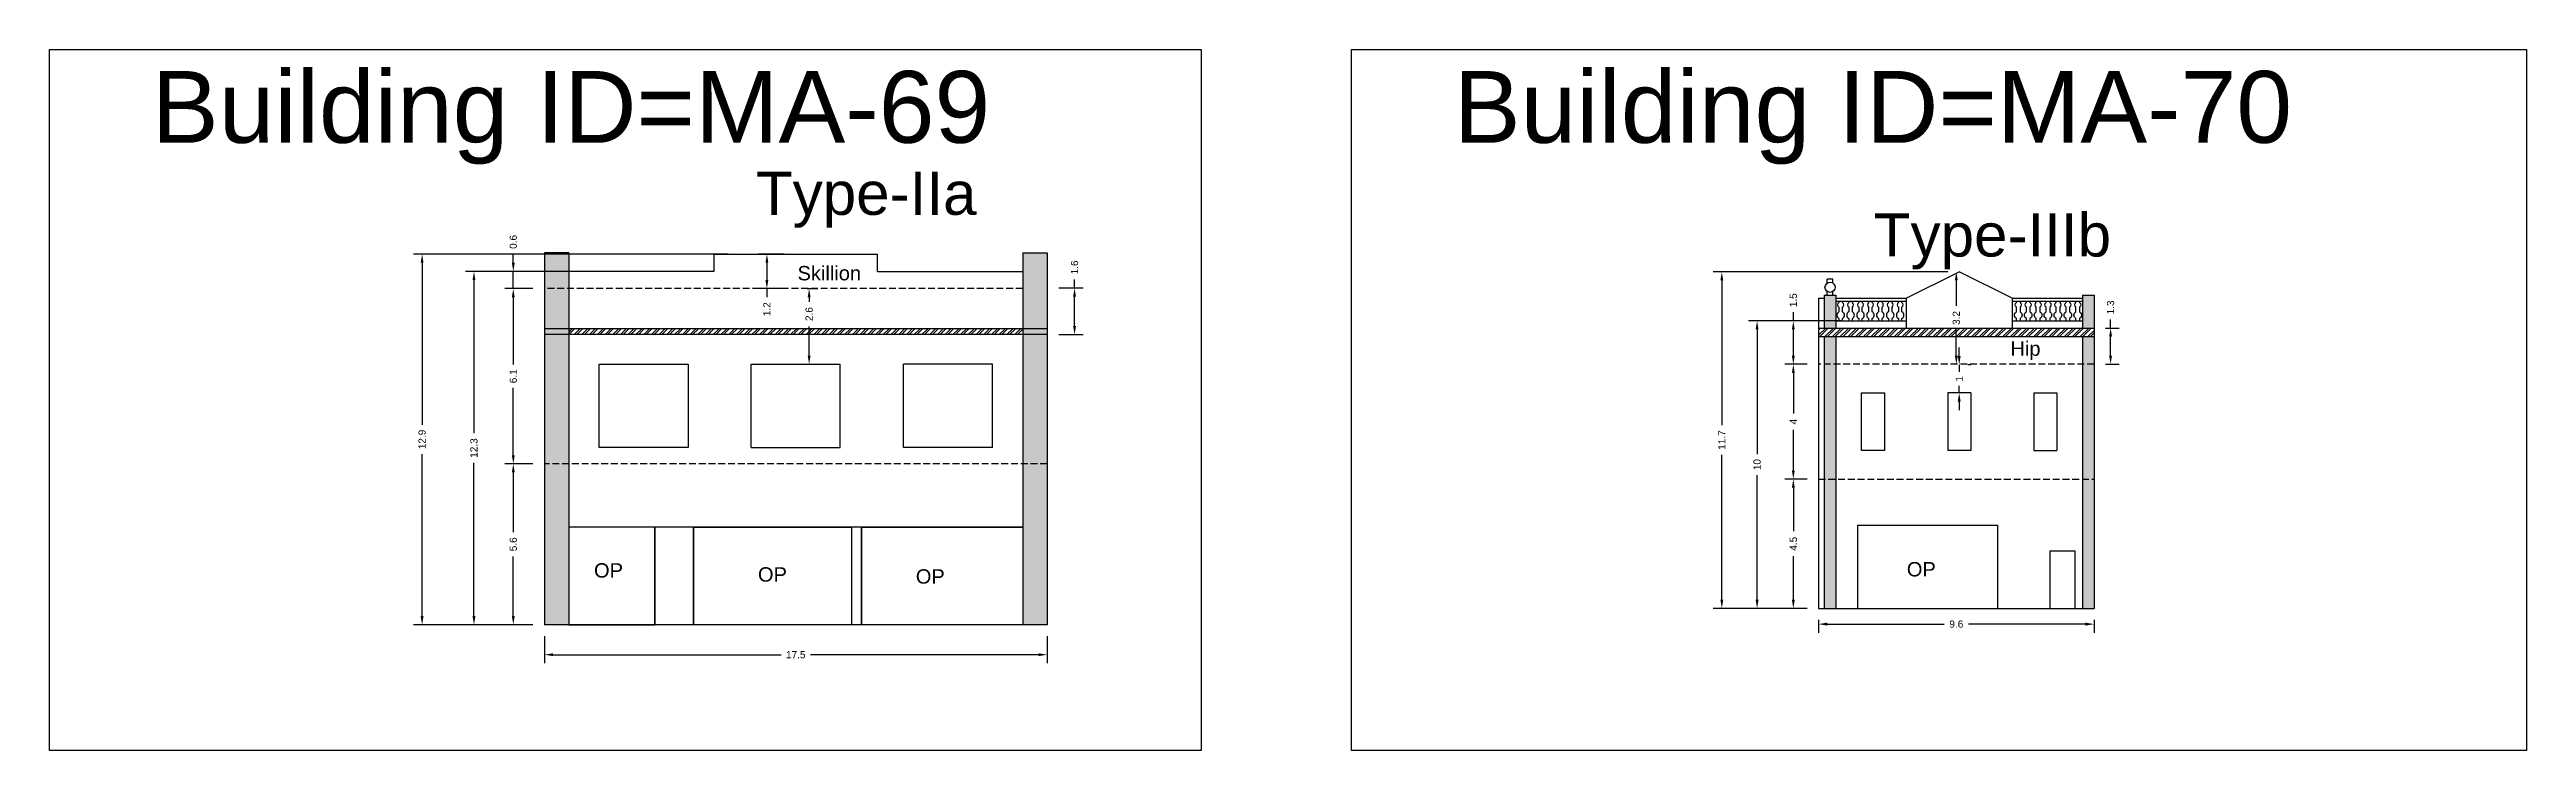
# Model space of a CAD drawing. Header units: metres. Extents: x 3416649 to 3417100, y -6712966 to -6712690.
# Drawn here: x 3416998.7 to 3417085, y -6712923.9 to -6712899.5 of the extents above; entities that cross this region are included whole.
import ezdxf

# ---------------------------------------------------------------- set-up
doc = ezdxf.new("R2010")
doc.units = ezdxf.units.M
doc.linetypes.add('ACAD_ISO02W100', pattern=[15, 12, -3])
doc.layers.add('Dotted', color=7, linetype='ACAD_ISO02W100', plot=False)
doc.styles.get("Standard").update_dxf_attribs({"font": 'arial.ttf'})
doc.dimstyles.new('ISO-25', dxfattribs={"dimtxt": 0.25, "dimasz": 0.3, "dimexe": 0.3, "dimexo": 0.4, "dimgap": 0.2, "dimtad": 0, "dimdec": 1, "dimdsep": 46, "dimtxsty": 'Standard', "dimcen": 2.5, "dimadec": 0, "dimazin": 0, "dimtfac": 1, "dimtdec": 1, "dimtmove": 0, "dimatfit": 3, "dimfxl": 1, "dimarcsym": 0})

msp = doc.modelspace()

# ---------------------------------------------------------------- texts
at = {"attachment_point": 1}
for s, width, heights, insert, char_height in [('Building ID=MA-69', 67.86454, [0.517], (3417002.222, -6712900.263), 2.5), ('Building ID=MA-70', 67.86454, [0.517], (3417047.583, -6712900.263), 2.5), ('Type-IIa ', 9.99112, [0.517], (3417023.271, -6712903.771), 1.5), ('Type-IIIb ', 9.99112, [0.517], (3417062.221, -6712905.221), 1.5), ('Skillion', 1.17554, [0], (3417024.721, -6712907.052), 0.5), ('Hip', 1.17554, [0], (3417066.982, -6712909.678), 0.5), ('OP', 1.17554, [0], (3417017.63, -6712917.399), 0.5), ('OP', 1.17554, [0], (3417063.372, -6712917.359), 0.5), ('OP', 1.17554, [0], (3417023.342, -6712917.54), 0.5), ('OP', 1.17554, [0], (3417028.842, -6712917.61), 0.5)]:
    msp.add_mtext_dynamic_manual_height_columns(s, width=width, gutter_width=12.5, heights=heights, dxfattribs=dict(at, insert=insert, char_height=char_height))

# ---------------------------------------------------------------- blocks, each defined once
blk = doc.blocks.new('*D572')
at = {"color": 0, "lineweight": -2, "transparency": 16777216}
for p, q in [((3417015.5, -6712913.94), (3417014.517, -6712913.94)), ((3417014.817, -6712914.24), (3417014.817, -6712916.313)), ((3417014.817, -6712919.24), (3417014.817, -6712917.168)), ((3417015.5, -6712919.54), (3417014.517, -6712919.54))]:
    blk.add_line(p, q, dxfattribs=at)
at = {"color": 0, "transparency": 16777216}
for points in [[(3417014.767, -6712914.24), (3417014.867, -6712914.24), (3417014.817, -6712913.94)], [(3417014.767, -6712919.24), (3417014.867, -6712919.24), (3417014.817, -6712919.54)]]:
    blk.add_solid(points, dxfattribs=at)
at = {"layer": 'Defpoints', "color": 0, "transparency": 16777216}
for p in [(3417014.817, -6712913.94), (3417015.9, -6712913.94), (3417015.9, -6712919.54)]:
    blk.add_point(p, dxfattribs=at)
at = {"color": 0, "transparency": 16777216, "insert": (3417014.817, -6712916.74), "char_height": 0.25, "attachment_point": 5, "rotation": 90}
blk.add_mtext('5.6', dxfattribs=at)
blk = doc.blocks.new('*D573')
at = {"color": 0, "lineweight": -2, "transparency": 16777216}
for p, q in [((3417015.5, -6712907.84), (3417014.517, -6712907.84)), ((3417014.817, -6712908.14), (3417014.817, -6712910.486)), ((3417014.817, -6712913.64), (3417014.817, -6712911.295)), ((3417015.5, -6712913.94), (3417014.517, -6712913.94))]:
    blk.add_line(p, q, dxfattribs=at)
at = {"color": 0, "transparency": 16777216}
for points in [[(3417014.767, -6712908.14), (3417014.867, -6712908.14), (3417014.817, -6712907.84)], [(3417014.767, -6712913.64), (3417014.867, -6712913.64), (3417014.817, -6712913.94)]]:
    blk.add_solid(points, dxfattribs=at)
at = {"layer": 'Defpoints', "color": 0, "transparency": 16777216}
for p in [(3417014.817, -6712907.84), (3417015.9, -6712907.84), (3417015.9, -6712913.94)]:
    blk.add_point(p, dxfattribs=at)
at = {"color": 0, "transparency": 16777216, "insert": (3417014.817, -6712910.89), "char_height": 0.25, "attachment_point": 5, "rotation": 90}
blk.add_mtext('6.1', dxfattribs=at)
blk = doc.blocks.new('*D574')
at = {"color": 0, "lineweight": -2, "transparency": 16777216}
for p, q in [((3417015.9, -6712919.94), (3417015.9, -6712920.884)), ((3417033.42, -6712919.94), (3417033.42, -6712920.884)), ((3417016.2, -6712920.584), (3417024.146, -6712920.584)), ((3417033.12, -6712920.584), (3417025.174, -6712920.584))]:
    blk.add_line(p, q, dxfattribs=at)
at = {"color": 0, "transparency": 16777216}
for points in [[(3417016.2, -6712920.534), (3417016.2, -6712920.634), (3417015.9, -6712920.584)], [(3417033.12, -6712920.534), (3417033.12, -6712920.634), (3417033.42, -6712920.584)]]:
    blk.add_solid(points, dxfattribs=at)
at = {"layer": 'Defpoints', "color": 0, "transparency": 16777216}
for p in [(3417015.9, -6712919.54), (3417033.42, -6712919.54), (3417033.42, -6712920.584)]:
    blk.add_point(p, dxfattribs=at)
at = {"color": 0, "transparency": 16777216, "insert": (3417024.66, -6712920.584), "char_height": 0.25, "attachment_point": 5}
blk.add_mtext('17.5', dxfattribs=at)
blk = doc.blocks.new('*D575')
at = {"color": 0, "lineweight": -2, "transparency": 16777216}
for p, q in [((3417017.123, -6712907.24), (3417013.147, -6712907.24)), ((3417013.447, -6712907.54), (3417013.447, -6712912.877)), ((3417013.447, -6712919.24), (3417013.447, -6712913.903)), ((3417015.5, -6712919.54), (3417013.147, -6712919.54))]:
    blk.add_line(p, q, dxfattribs=at)
at = {"color": 0, "transparency": 16777216}
for points in [[(3417013.397, -6712907.54), (3417013.497, -6712907.54), (3417013.447, -6712907.24)], [(3417013.397, -6712919.24), (3417013.497, -6712919.24), (3417013.447, -6712919.54)]]:
    blk.add_solid(points, dxfattribs=at)
at = {"layer": 'Defpoints', "color": 0, "transparency": 16777216}
for p in [(3417013.447, -6712907.24), (3417017.523, -6712907.24), (3417015.9, -6712919.54)]:
    blk.add_point(p, dxfattribs=at)
at = {"color": 0, "transparency": 16777216, "insert": (3417013.447, -6712913.39), "char_height": 0.25, "attachment_point": 5, "rotation": 90}
blk.add_mtext('12.3', dxfattribs=at)
blk = doc.blocks.new('*D576')
at = {"color": 0, "lineweight": -2, "transparency": 16777216}
for p, q in [((3417022.303, -6712906.64), (3417011.339, -6712906.64)), ((3417011.639, -6712906.94), (3417011.639, -6712912.577)), ((3417011.639, -6712919.24), (3417011.639, -6712913.604)), ((3417015.5, -6712919.54), (3417011.339, -6712919.54))]:
    blk.add_line(p, q, dxfattribs=at)
at = {"color": 0, "transparency": 16777216}
for points in [[(3417011.589, -6712906.94), (3417011.689, -6712906.94), (3417011.639, -6712906.64)], [(3417011.589, -6712919.24), (3417011.689, -6712919.24), (3417011.639, -6712919.54)]]:
    blk.add_solid(points, dxfattribs=at)
at = {"layer": 'Defpoints', "color": 0, "transparency": 16777216}
for p in [(3417011.639, -6712906.64), (3417022.703, -6712906.64), (3417015.9, -6712919.54)]:
    blk.add_point(p, dxfattribs=at)
at = {"color": 0, "transparency": 16777216, "insert": (3417011.639, -6712913.09), "char_height": 0.25, "attachment_point": 5, "rotation": 90}
blk.add_mtext('12.9', dxfattribs=at)
blk = doc.blocks.new('*D577')
at = {"color": 0, "lineweight": -2, "transparency": 16777216}
for p, q in [((3417024.26, -6712906.64), (3417023.353, -6712906.64)), ((3417023.653, -6712906.94), (3417023.653, -6712907.54)), ((3417024.26, -6712907.84), (3417023.353, -6712907.84)), ((3417023.653, -6712907.84), (3417023.653, -6712908.14))]:
    blk.add_line(p, q, dxfattribs=at)
at = {"color": 0, "transparency": 16777216}
for points in [[(3417023.603, -6712906.94), (3417023.703, -6712906.94), (3417023.653, -6712906.64)], [(3417023.603, -6712907.54), (3417023.703, -6712907.54), (3417023.653, -6712907.84)]]:
    blk.add_solid(points, dxfattribs=at)
at = {"layer": 'Defpoints', "color": 0, "transparency": 16777216}
for p in [(3417024.66, -6712906.64), (3417023.653, -6712907.84), (3417024.66, -6712907.84)]:
    blk.add_point(p, dxfattribs=at)
at = {"color": 0, "transparency": 16777216, "insert": (3417023.653, -6712908.555), "char_height": 0.25, "attachment_point": 5, "rotation": 90}
blk.add_mtext('1.2', dxfattribs=at)
blk = doc.blocks.new('*D578')
at = {"color": 0, "lineweight": -2, "transparency": 16777216}
for p, q in [((3417025.06, -6712907.84), (3417025.424, -6712907.84)), ((3417025.124, -6712908.14), (3417025.124, -6712908.296)), ((3417025.124, -6712910.17), (3417025.124, -6712909.155)), ((3417025.06, -6712910.47), (3417025.424, -6712910.47))]:
    blk.add_line(p, q, dxfattribs=at)
at = {"color": 0, "transparency": 16777216}
for points in [[(3417025.074, -6712908.14), (3417025.174, -6712908.14), (3417025.124, -6712907.84)], [(3417025.074, -6712910.17), (3417025.174, -6712910.17), (3417025.124, -6712910.47)]]:
    blk.add_solid(points, dxfattribs=at)
at = {"layer": 'Defpoints', "color": 0, "transparency": 16777216}
for p in [(3417024.66, -6712907.84), (3417025.124, -6712907.84), (3417024.66, -6712910.47)]:
    blk.add_point(p, dxfattribs=at)
at = {"color": 0, "transparency": 16777216, "insert": (3417025.124, -6712908.726), "char_height": 0.25, "attachment_point": 5, "rotation": 90}
blk.add_mtext('2.6', dxfattribs=at)
blk = doc.blocks.new('*D579')
at = {"color": 0, "lineweight": -2, "transparency": 16777216}
for p, q in [((3417014.817, -6712906.94), (3417014.817, -6712906.64)), ((3417016.723, -6712907.24), (3417014.517, -6712907.24)), ((3417015.5, -6712907.84), (3417014.517, -6712907.84)), ((3417014.817, -6712907.84), (3417014.817, -6712907.24)), ((3417014.817, -6712908.14), (3417014.817, -6712908.44))]:
    blk.add_line(p, q, dxfattribs=at)
at = {"color": 0, "transparency": 16777216}
for points in [[(3417014.767, -6712906.94), (3417014.867, -6712906.94), (3417014.817, -6712907.24)], [(3417014.767, -6712908.14), (3417014.867, -6712908.14), (3417014.817, -6712907.84)]]:
    blk.add_solid(points, dxfattribs=at)
at = {"layer": 'Defpoints', "color": 0, "transparency": 16777216}
for p in [(3417014.817, -6712907.24), (3417015.9, -6712907.84), (3417017.123, -6712907.24)]:
    blk.add_point(p, dxfattribs=at)
at = {"color": 0, "transparency": 16777216, "insert": (3417014.817, -6712906.213), "char_height": 0.25, "attachment_point": 5, "rotation": 90}
blk.add_mtext('0.6', dxfattribs=at)
blk = doc.blocks.new('*D580')
at = {"color": 0, "lineweight": -2, "transparency": 16777216}
for p, q in [((3417033.82, -6712907.818), (3417034.673, -6712907.818)), ((3417034.373, -6712907.818), (3417034.373, -6712907.518)), ((3417034.373, -6712909.14), (3417034.373, -6712908.118)), ((3417033.82, -6712909.44), (3417034.673, -6712909.44))]:
    blk.add_line(p, q, dxfattribs=at)
at = {"color": 0, "transparency": 16777216}
for points in [[(3417034.323, -6712908.118), (3417034.423, -6712908.118), (3417034.373, -6712907.818)], [(3417034.323, -6712909.14), (3417034.423, -6712909.14), (3417034.373, -6712909.44)]]:
    blk.add_solid(points, dxfattribs=at)
at = {"layer": 'Defpoints', "color": 0, "transparency": 16777216}
for p in [(3417033.42, -6712907.818), (3417034.373, -6712907.818), (3417033.42, -6712909.44)]:
    blk.add_point(p, dxfattribs=at)
at = {"color": 0, "transparency": 16777216, "insert": (3417034.373, -6712907.102), "char_height": 0.25, "attachment_point": 5, "rotation": 90}
blk.add_mtext('1.6', dxfattribs=at)
blk = doc.blocks.new('*D581')
at = {"color": 0, "lineweight": -2, "transparency": 16777216}
for p, q in [((3417060.296, -6712919.372), (3417060.296, -6712919.82)), ((3417060.596, -6712919.52), (3417064.668, -6712919.52)), ((3417069.596, -6712919.52), (3417065.523, -6712919.52)), ((3417069.896, -6712919.372), (3417069.896, -6712919.82))]:
    blk.add_line(p, q, dxfattribs=at)
at = {"color": 0, "transparency": 16777216}
for points in [[(3417060.596, -6712919.47), (3417060.596, -6712919.57), (3417060.296, -6712919.52)], [(3417069.596, -6712919.47), (3417069.596, -6712919.57), (3417069.896, -6712919.52)]]:
    blk.add_solid(points, dxfattribs=at)
at = {"layer": 'Defpoints', "color": 0, "transparency": 16777216}
for p in [(3417060.296, -6712918.972), (3417069.896, -6712918.972), (3417069.896, -6712919.52)]:
    blk.add_point(p, dxfattribs=at)
at = {"color": 0, "transparency": 16777216, "insert": (3417065.096, -6712919.52), "char_height": 0.25, "attachment_point": 5}
blk.add_mtext('9.6', dxfattribs=at)
blk = doc.blocks.new('*D582')
at = {"color": 0, "lineweight": -2, "transparency": 16777216}
for p, q in [((3417059.896, -6712914.472), (3417059.117, -6712914.472)), ((3417059.417, -6712914.772), (3417059.417, -6712916.289)), ((3417059.417, -6712918.672), (3417059.417, -6712917.156)), ((3417059.896, -6712918.972), (3417059.117, -6712918.972))]:
    blk.add_line(p, q, dxfattribs=at)
at = {"color": 0, "transparency": 16777216}
for points in [[(3417059.367, -6712914.772), (3417059.467, -6712914.772), (3417059.417, -6712914.472)], [(3417059.367, -6712918.672), (3417059.467, -6712918.672), (3417059.417, -6712918.972)]]:
    blk.add_solid(points, dxfattribs=at)
at = {"layer": 'Defpoints', "color": 0, "transparency": 16777216}
for p in [(3417059.417, -6712914.472), (3417060.296, -6712914.472), (3417060.296, -6712918.972)]:
    blk.add_point(p, dxfattribs=at)
at = {"color": 0, "transparency": 16777216, "insert": (3417059.417, -6712916.722), "char_height": 0.25, "attachment_point": 5, "rotation": 90}
blk.add_mtext('4.5', dxfattribs=at)
blk = doc.blocks.new('*D583')
at = {"color": 0, "lineweight": -2, "transparency": 16777216}
for p, q in [((3417059.896, -6712910.472), (3417059.117, -6712910.472)), ((3417059.417, -6712910.772), (3417059.417, -6712912.186)), ((3417059.417, -6712914.172), (3417059.417, -6712912.759)), ((3417059.896, -6712914.472), (3417059.117, -6712914.472))]:
    blk.add_line(p, q, dxfattribs=at)
at = {"color": 0, "transparency": 16777216}
for points in [[(3417059.367, -6712910.772), (3417059.467, -6712910.772), (3417059.417, -6712910.472)], [(3417059.367, -6712914.172), (3417059.467, -6712914.172), (3417059.417, -6712914.472)]]:
    blk.add_solid(points, dxfattribs=at)
at = {"layer": 'Defpoints', "color": 0, "transparency": 16777216}
for p in [(3417059.417, -6712910.472), (3417060.296, -6712910.472), (3417060.296, -6712914.472)]:
    blk.add_point(p, dxfattribs=at)
at = {"color": 0, "transparency": 16777216, "insert": (3417059.417, -6712912.472), "char_height": 0.25, "attachment_point": 5, "rotation": 90}
blk.add_mtext('4', dxfattribs=at)
blk = doc.blocks.new('*D584')
at = {"color": 0, "lineweight": -2, "transparency": 16777216}
for p, q in [((3417059.417, -6712908.962), (3417059.417, -6712908.662)), ((3417060.949, -6712908.962), (3417059.117, -6712908.962)), ((3417059.417, -6712910.172), (3417059.417, -6712909.262)), ((3417059.896, -6712910.472), (3417059.117, -6712910.472))]:
    blk.add_line(p, q, dxfattribs=at)
at = {"color": 0, "transparency": 16777216}
for points in [[(3417059.367, -6712909.262), (3417059.467, -6712909.262), (3417059.417, -6712908.962)], [(3417059.367, -6712910.172), (3417059.467, -6712910.172), (3417059.417, -6712910.472)]]:
    blk.add_solid(points, dxfattribs=at)
at = {"layer": 'Defpoints', "color": 0, "transparency": 16777216}
for p in [(3417059.417, -6712908.962), (3417061.349, -6712908.962), (3417060.296, -6712910.472)]:
    blk.add_point(p, dxfattribs=at)
at = {"color": 0, "transparency": 16777216, "insert": (3417059.417, -6712908.245), "char_height": 0.25, "attachment_point": 5, "rotation": 90}
blk.add_mtext('1.5', dxfattribs=at)
blk = doc.blocks.new('*D585')
at = {"color": 0, "lineweight": -2, "transparency": 16777216}
for p, q in [((3417064.796, -6712907.252), (3417064.796, -6712907.252)), ((3417065.096, -6712907.552), (3417065.096, -6712908.436)), ((3417065.096, -6712910.172), (3417065.096, -6712909.288)), ((3417064.796, -6712910.472), (3417064.796, -6712910.472))]:
    blk.add_line(p, q, dxfattribs=at)
at = {"color": 0, "transparency": 16777216}
for points in [[(3417065.046, -6712907.552), (3417065.146, -6712907.552), (3417065.096, -6712907.252)], [(3417065.046, -6712910.172), (3417065.146, -6712910.172), (3417065.096, -6712910.472)]]:
    blk.add_solid(points, dxfattribs=at)
at = {"layer": 'Defpoints', "color": 0, "transparency": 16777216}
for p in [(3417065.196, -6712907.252), (3417065.096, -6712910.472), (3417065.196, -6712910.472)]:
    blk.add_point(p, dxfattribs=at)
at = {"color": 0, "transparency": 16777216, "insert": (3417065.096, -6712908.862), "char_height": 0.25, "attachment_point": 5, "rotation": 90}
blk.add_mtext('3.2', dxfattribs=at)
blk = doc.blocks.new('*D586')
at = {"color": 0, "lineweight": -2, "transparency": 16777216}
for p, q in [((3417061.074, -6712908.962), (3417057.854, -6712908.962)), ((3417058.154, -6712909.262), (3417058.154, -6712913.6)), ((3417058.154, -6712918.672), (3417058.154, -6712914.334)), ((3417059.896, -6712918.972), (3417057.854, -6712918.972))]:
    blk.add_line(p, q, dxfattribs=at)
at = {"color": 0, "transparency": 16777216}
for points in [[(3417058.104, -6712909.262), (3417058.204, -6712909.262), (3417058.154, -6712908.962)], [(3417058.104, -6712918.672), (3417058.204, -6712918.672), (3417058.154, -6712918.972)]]:
    blk.add_solid(points, dxfattribs=at)
at = {"layer": 'Defpoints', "color": 0, "transparency": 16777216}
for p in [(3417058.154, -6712908.962), (3417061.474, -6712908.962), (3417060.296, -6712918.972)]:
    blk.add_point(p, dxfattribs=at)
at = {"color": 0, "transparency": 16777216, "insert": (3417058.154, -6712913.967), "char_height": 0.25, "attachment_point": 5, "rotation": 90}
blk.add_mtext('10', dxfattribs=at)
blk = doc.blocks.new('*D587')
at = {"color": 0, "lineweight": -2, "transparency": 16777216}
for p, q in [((3417064.796, -6712907.252), (3417056.625, -6712907.252)), ((3417056.925, -6712907.552), (3417056.925, -6712912.599)), ((3417056.925, -6712918.672), (3417056.925, -6712913.625)), ((3417059.896, -6712918.972), (3417056.625, -6712918.972))]:
    blk.add_line(p, q, dxfattribs=at)
at = {"color": 0, "transparency": 16777216}
for points in [[(3417056.875, -6712907.552), (3417056.975, -6712907.552), (3417056.925, -6712907.252)], [(3417056.875, -6712918.672), (3417056.975, -6712918.672), (3417056.925, -6712918.972)]]:
    blk.add_solid(points, dxfattribs=at)
at = {"layer": 'Defpoints', "color": 0, "transparency": 16777216}
for p in [(3417056.925, -6712907.252), (3417065.196, -6712907.252), (3417060.296, -6712918.972)]:
    blk.add_point(p, dxfattribs=at)
at = {"color": 0, "transparency": 16777216, "insert": (3417056.925, -6712913.112), "char_height": 0.25, "attachment_point": 5, "rotation": 90}
blk.add_mtext('11.7', dxfattribs=at)
blk = doc.blocks.new('*D588')
at = {"color": 0, "lineweight": -2, "transparency": 16777216}
for p, q in [((3417065.196, -6712910.189), (3417065.196, -6712909.889)), ((3417065.196, -6712910.489), (3417065.196, -6712910.734)), ((3417065.596, -6712910.489), (3417065.496, -6712910.489)), ((3417065.196, -6712911.472), (3417065.196, -6712911.226)), ((3417065.196, -6712911.772), (3417065.196, -6712912.072)), ((3417065.596, -6712911.472), (3417065.496, -6712911.472))]:
    blk.add_line(p, q, dxfattribs=at)
at = {"color": 0, "transparency": 16777216}
for points in [[(3417065.146, -6712910.189), (3417065.246, -6712910.189), (3417065.196, -6712910.489)], [(3417065.146, -6712911.772), (3417065.246, -6712911.772), (3417065.196, -6712911.472)]]:
    blk.add_solid(points, dxfattribs=at)
at = {"layer": 'Defpoints', "color": 0, "transparency": 16777216}
for p in [(3417065.196, -6712910.489), (3417065.196, -6712910.489), (3417065.196, -6712911.472)]:
    blk.add_point(p, dxfattribs=at)
at = {"color": 0, "transparency": 16777216, "insert": (3417065.196, -6712910.98), "char_height": 0.25, "attachment_point": 5, "rotation": 90}
blk.add_mtext('1', dxfattribs=at)
blk = doc.blocks.new('*D589')
at = {"color": 0, "lineweight": -2, "transparency": 16777216}
for p, q in [((3417070.296, -6712909.212), (3417070.771, -6712909.212)), ((3417070.471, -6712909.212), (3417070.471, -6712908.912)), ((3417070.471, -6712910.172), (3417070.471, -6712909.512)), ((3417070.296, -6712910.472), (3417070.771, -6712910.472))]:
    blk.add_line(p, q, dxfattribs=at)
at = {"color": 0, "transparency": 16777216}
for points in [[(3417070.421, -6712909.512), (3417070.521, -6712909.512), (3417070.471, -6712909.212)], [(3417070.421, -6712910.172), (3417070.521, -6712910.172), (3417070.471, -6712910.472)]]:
    blk.add_solid(points, dxfattribs=at)
at = {"layer": 'Defpoints', "color": 0, "transparency": 16777216}
for p in [(3417069.896, -6712909.212), (3417070.471, -6712909.212), (3417069.896, -6712910.472)]:
    blk.add_point(p, dxfattribs=at)
at = {"color": 0, "transparency": 16777216, "insert": (3417070.471, -6712908.496), "char_height": 0.25, "attachment_point": 5, "rotation": 90}
blk.add_mtext('1.3', dxfattribs=at)

# ---------------------------------------------------------------- dimensions: what is measured, and where the dimension line sits
for base, p1, p2, picture, middle in [((3417014.817, -6712907.24), (3417015.9, -6712907.84), (3417017.123, -6712907.24), '*D579', (3417014.817, -6712906.213)), ((3417011.639, -6712906.64), (3417015.9, -6712919.54), (3417022.703, -6712906.64), '*D576', (3417011.639, -6712913.09)), ((3417023.653, -6712907.84), (3417024.66, -6712906.64), (3417024.66, -6712907.84), '*D577', (3417023.653, -6712908.555)), ((3417034.373, -6712907.818), (3417033.42, -6712909.44), (3417033.42, -6712907.818), '*D580', (3417034.373, -6712907.102)), ((3417013.447, -6712907.24), (3417015.9, -6712919.54), (3417017.523, -6712907.24), '*D575', (3417013.447, -6712913.39)), ((3417014.817, -6712907.84), (3417015.9, -6712913.94), (3417015.9, -6712907.84), '*D573', (3417014.817, -6712910.89)), ((3417056.925, -6712907.252), (3417060.296, -6712918.972), (3417065.196, -6712907.252), '*D587', (3417056.925, -6712913.112)), ((3417065.096, -6712910.472), (3417065.196, -6712907.252), (3417065.196, -6712910.472), '*D585', (3417065.096, -6712908.862)), ((3417059.417, -6712908.962), (3417060.296, -6712910.472), (3417061.349, -6712908.962), '*D584', (3417059.417, -6712908.245)), ((3417070.471, -6712909.212), (3417069.896, -6712910.472), (3417069.896, -6712909.212), '*D589', (3417070.471, -6712908.496)), ((3417058.154, -6712908.962), (3417060.296, -6712918.972), (3417061.474, -6712908.962), '*D586', (3417058.154, -6712913.967)), ((3417059.417, -6712910.472), (3417060.296, -6712914.472), (3417060.296, -6712910.472), '*D583', (3417059.417, -6712912.472)), ((3417065.196, -6712910.489), (3417065.196, -6712911.472), (3417065.196, -6712910.489), '*D588', (3417065.196, -6712910.98)), ((3417014.817, -6712913.94), (3417015.9, -6712919.54), (3417015.9, -6712913.94), '*D572', (3417014.817, -6712916.74)), ((3417059.417, -6712914.472), (3417060.296, -6712918.972), (3417060.296, -6712914.472), '*D582', (3417059.417, -6712916.722))]:
    dim = msp.add_linear_dim(base=base, p1=p1, p2=p2, angle=90, dimstyle='ISO-25')
    dim.commit()
    dim.dimension.update_dxf_attribs({"geometry": picture, "text_midpoint": middle})
dim = msp.add_linear_dim(base=(3417025.124, -6712907.84), p1=(3417024.66, -6712910.47), p2=(3417024.66, -6712907.84), angle=90, dimstyle='ISO-25')
dim.commit()
dim.dimension.update_dxf_attribs({"geometry": '*D578', "text_midpoint": (3417025.124, -6712908.726), "dimtype": 160})
for base, p1, p2, picture, middle in [((3417069.896, -6712919.52), (3417060.296, -6712918.972), (3417069.896, -6712918.972), '*D581', (3417065.096, -6712919.52)), ((3417033.42, -6712920.584), (3417015.9, -6712919.54), (3417033.42, -6712919.54), '*D574', (3417024.66, -6712920.584))]:
    dim = msp.add_linear_dim(base=base, p1=p1, p2=p2, dimstyle='ISO-25')
    dim.commit()
    dim.dimension.update_dxf_attribs({"geometry": picture, "text_midpoint": middle})

# ---------------------------------------------------------------- hatches: boundary and pattern name
h = msp.add_hatch(color=256)
h.dxf.hatch_style = 1
h.paths.add_polyline_path([(3417015.9, -6712906.59), (3417016.75, -6712906.59), (3417016.75, -6712913.94), (3417015.9, -6712913.94)])
h.paths.add_polyline_path([(3417015.9, -6712913.94), (3417016.75, -6712913.94), (3417016.75, -6712919.54), (3417015.9, -6712919.54)])
h = msp.add_hatch(color=256)
h.dxf.hatch_style = 1
h.paths.add_polyline_path([(3417033.42, -6712906.59), (3417032.57, -6712906.59), (3417032.57, -6712913.94), (3417033.42, -6712913.94)])
h.paths.add_polyline_path([(3417033.42, -6712913.94), (3417032.57, -6712913.94), (3417032.57, -6712919.54), (3417033.42, -6712919.54)])
h = msp.add_hatch()
h.set_pattern_fill('ANSI32', color=256, scale=0.02)
h.set_pattern_definition([(45, (-38.76634, -1.58298), (-0.134703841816, 0.134703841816), []), (45, (-38.67654, -1.58298), (-0.134703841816, 0.134703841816), [])])
h.paths.add_polyline_path([(3417016.75, -6712909.24), (3417016.75, -6712909.44), (3417032.57, -6712909.44), (3417032.57, -6712909.24)])
h.paths.add_polyline_path([(3417025.384, -6712909.028), (3417025.384, -6712908.418), (3417024.869, -6712908.418), (3417024.869, -6712909.028)], flags=9)
h = msp.add_hatch(color=256)
h.dxf.hatch_style = 1
h.paths.add_polyline_path([(3417060.496, -6712908.072), (3417060.896, -6712908.072), (3417060.896, -6712909.212), (3417060.496, -6712909.212)])
h.paths.add_polyline_path([(3417060.496, -6712909.512), (3417060.896, -6712909.512), (3417060.896, -6712913.972), (3417060.496, -6712913.972)])
h.paths.add_polyline_path([(3417060.496, -6712913.972), (3417060.896, -6712913.972), (3417060.896, -6712918.972), (3417060.496, -6712918.972)])
h = msp.add_hatch(color=256)
h.dxf.hatch_style = 1
h.paths.add_polyline_path([(3417069.496, -6712909.212), (3417069.896, -6712909.212), (3417069.896, -6712908.072), (3417069.496, -6712908.072)])
h.paths.add_polyline_path([(3417069.896, -6712909.512), (3417069.496, -6712909.512), (3417069.496, -6712914.472), (3417069.896, -6712914.472)])
h.paths.add_polyline_path([(3417069.896, -6712914.472), (3417069.496, -6712914.472), (3417069.496, -6712918.972), (3417069.896, -6712918.972)])
h = msp.add_hatch()
h.set_pattern_fill('ANSI32', color=256, scale=0.02)
h.set_pattern_definition([(45, (-46.7207, -1.73256), (-0.134703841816, 0.134703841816), []), (45, (-46.6309, -1.73256), (-0.134703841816, 0.134703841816), [])])
h.paths.add_polyline_path([(3417069.896, -6712909.212), (3417060.296, -6712909.212), (3417060.296, -6712909.512), (3417069.896, -6712909.512)])

# ---------------------------------------------------------------- linework, layer by layer
for p, q in [((3417021.81, -6712906.64), (3417027.51, -6712906.64)), ((3417027.51, -6712907.24), (3417027.51, -6712906.64)), ((3417023.11, -6712910.47), (3417026.21, -6712910.47)), ((3417031.51, -6712910.47), (3417028.41, -6712910.47)), ((3417023.11, -6712913.37), (3417026.21, -6712913.37)), ((3417031.51, -6712913.37), (3417028.41, -6712913.37))]:
    msp.add_line(p, q)
for points in [[(3416998.658, -6712899.518), (3417038.79, -6712899.518), (3417038.79, -6712923.916), (3416998.658, -6712923.916)], [(3417044.02, -6712899.518), (3417084.961, -6712899.518), (3417084.961, -6712923.916), (3417044.02, -6712923.916)], [(3417020.91, -6712910.47), (3417020.91, -6712913.37), (3417017.81, -6712913.37), (3417017.81, -6712910.47)], [(3417061.796, -6712913.472), (3417061.796, -6712911.472), (3417062.596, -6712911.472), (3417062.596, -6712913.472)], [(3417019.75, -6712916.14), (3417016.75, -6712916.14), (3417016.75, -6712919.54), (3417019.75, -6712919.54)], [(3417021.1, -6712916.14), (3417026.6, -6712916.14), (3417026.6, -6712919.54), (3417021.1, -6712919.54)], [(3417026.95, -6712916.14), (3417032.57, -6712916.14), (3417032.57, -6712919.54), (3417026.95, -6712919.54)]]:
    msp.add_lwpolyline(points, close=True)
for points in [[(3417015.9, -6712906.59), (3417015.9, -6712919.54)], [(3417016.75, -6712906.59), (3417015.9, -6712906.59)], [(3417016.75, -6712906.59), (3417016.75, -6712919.54)], [(3417021.81, -6712906.64), (3417021.81, -6712907.24)], [(3417032.57, -6712906.59), (3417033.42, -6712906.59)], [(3417032.57, -6712906.59), (3417032.57, -6712919.54)], [(3417033.42, -6712906.59), (3417033.42, -6712919.54)], [(3417021.81, -6712907.24), (3417016.75, -6712907.24)], [(3417027.51, -6712907.24), (3417032.57, -6712907.24)], [(3417060.596, -6712907.65), (3417060.596, -6712907.516)], [(3417060.796, -6712907.516), (3417060.596, -6712907.516)], [(3417060.596, -6712908.072), (3417060.596, -6712907.938)], [(3417060.796, -6712907.65), (3417060.796, -6712907.516)], [(3417060.796, -6712908.072), (3417060.796, -6712907.938)], [(3417063.346, -6712908.172), (3417065.196, -6712907.252)], [(3417067.046, -6712908.172), (3417065.196, -6712907.252)], [(3417060.296, -6712908.172), (3417060.496, -6712908.172)], [(3417060.296, -6712908.172), (3417060.296, -6712918.972)], [(3417060.496, -6712908.072), (3417060.496, -6712909.212)], [(3417060.496, -6712908.072), (3417060.896, -6712908.072)], [(3417060.531, -6712908.072), (3417060.861, -6712908.072)], [(3417060.896, -6712908.072), (3417060.896, -6712909.212)], [(3417060.896, -6712908.172), (3417063.346, -6712908.172)], [(3417060.896, -6712908.272), (3417063.346, -6712908.272)], [(3417063.346, -6712908.172), (3417063.346, -6712909.212)], [(3417067.046, -6712908.172), (3417069.496, -6712908.172)], [(3417067.046, -6712908.172), (3417067.046, -6712909.212)], [(3417067.046, -6712908.272), (3417069.496, -6712908.272)], [(3417069.496, -6712908.072), (3417069.496, -6712909.212)], [(3417069.496, -6712908.072), (3417069.896, -6712908.072)], [(3417069.896, -6712908.072), (3417069.896, -6712918.972)], [(3417033.42, -6712909.24), (3417015.9, -6712909.24)], [(3417033.42, -6712909.44), (3417015.9, -6712909.44)], [(3417060.296, -6712909.212), (3417069.896, -6712909.212)], [(3417060.296, -6712909.512), (3417069.896, -6712909.512)], [(3417060.496, -6712909.512), (3417060.496, -6712918.972)], [(3417060.896, -6712908.962), (3417063.346, -6712908.962)], [(3417060.896, -6712909.512), (3417060.896, -6712918.972)], [(3417067.046, -6712908.962), (3417069.496, -6712908.962)], [(3417069.496, -6712909.512), (3417069.496, -6712918.972)], [(3417023.11, -6712913.37), (3417023.11, -6712910.47)], [(3417026.21, -6712913.37), (3417026.21, -6712910.47)], [(3417028.41, -6712913.37), (3417028.41, -6712910.47)], [(3417031.51, -6712913.37), (3417031.51, -6712910.47)], [(3417065.596, -6712911.472), (3417064.796, -6712911.472)], [(3417064.796, -6712911.472), (3417064.796, -6712913.472)], [(3417065.596, -6712911.472), (3417065.596, -6712913.472)], [(3417067.796, -6712911.472), (3417068.596, -6712911.472)], [(3417067.796, -6712911.472), (3417067.796, -6712913.472)], [(3417068.596, -6712911.472), (3417068.596, -6712913.472)], [(3417065.596, -6712913.472), (3417064.796, -6712913.472)], [(3417067.796, -6712913.472), (3417068.596, -6712913.472)], [(3417032.57, -6712916.14), (3417016.75, -6712916.14)], [(3417019.75, -6712916.14), (3417019.75, -6712919.54)], [(3417021.1, -6712916.14), (3417021.1, -6712919.54)], [(3417026.6, -6712916.14), (3417026.6, -6712919.54)], [(3417026.95, -6712916.14), (3417026.95, -6712919.54)], [(3417061.666, -6712918.972), (3417061.666, -6712916.072), (3417066.526, -6712916.072), (3417066.526, -6712918.972)], [(3417068.366, -6712918.972), (3417068.366, -6712916.972), (3417069.226, -6712916.972), (3417069.226, -6712918.972)], [(3417060.296, -6712918.972), (3417069.896, -6712918.972)], [(3417033.42, -6712919.54), (3417015.9, -6712919.54)]]:
    msp.add_lwpolyline(points)
for points in [[(3417061.004, -6712908.272), (3417061.004, -6712908.321, 0.504557), (3417061.004, -6712908.49), (3417061.004, -6712908.647, 0.59952), (3417061.004, -6712908.88), (3417061.004, -6712908.962)], [(3417061.129, -6712908.962), (3417061.129, -6712908.88, 0.59952), (3417061.129, -6712908.647), (3417061.129, -6712908.49, 0.504557), (3417061.129, -6712908.321), (3417061.129, -6712908.272)], [(3417061.349, -6712908.272), (3417061.349, -6712908.321, 0.504557), (3417061.349, -6712908.49), (3417061.349, -6712908.647, 0.59952), (3417061.349, -6712908.88), (3417061.349, -6712908.962)], [(3417061.474, -6712908.962), (3417061.474, -6712908.88, 0.59952), (3417061.474, -6712908.647), (3417061.474, -6712908.49, 0.504557), (3417061.474, -6712908.321), (3417061.474, -6712908.272)], [(3417061.695, -6712908.272), (3417061.695, -6712908.321, 0.504557), (3417061.695, -6712908.49), (3417061.695, -6712908.647, 0.59952), (3417061.695, -6712908.88), (3417061.695, -6712908.962)], [(3417061.819, -6712908.962), (3417061.819, -6712908.88, 0.59952), (3417061.819, -6712908.647), (3417061.819, -6712908.49, 0.504557), (3417061.819, -6712908.321), (3417061.819, -6712908.272)], [(3417062.04, -6712908.272), (3417062.04, -6712908.321, 0.504557), (3417062.04, -6712908.49), (3417062.04, -6712908.647, 0.59952), (3417062.04, -6712908.88), (3417062.04, -6712908.962)], [(3417062.164, -6712908.962), (3417062.164, -6712908.88, 0.59952), (3417062.164, -6712908.647), (3417062.164, -6712908.49, 0.504557), (3417062.164, -6712908.321), (3417062.164, -6712908.272)], [(3417062.385, -6712908.272), (3417062.385, -6712908.321, 0.504557), (3417062.385, -6712908.49), (3417062.385, -6712908.647, 0.59952), (3417062.385, -6712908.88), (3417062.385, -6712908.962)], [(3417062.51, -6712908.962), (3417062.51, -6712908.88, 0.59952), (3417062.51, -6712908.647), (3417062.51, -6712908.49, 0.504557), (3417062.51, -6712908.321), (3417062.51, -6712908.272)], [(3417062.73, -6712908.272), (3417062.73, -6712908.321, 0.504557), (3417062.73, -6712908.49), (3417062.73, -6712908.647, 0.59952), (3417062.73, -6712908.88), (3417062.73, -6712908.962)], [(3417062.855, -6712908.962), (3417062.855, -6712908.88, 0.59952), (3417062.855, -6712908.647), (3417062.855, -6712908.49, 0.504557), (3417062.855, -6712908.321), (3417062.855, -6712908.272)], [(3417063.076, -6712908.272), (3417063.076, -6712908.321, 0.504557), (3417063.076, -6712908.49), (3417063.076, -6712908.647, 0.59952), (3417063.076, -6712908.88), (3417063.076, -6712908.962)], [(3417063.2, -6712908.962), (3417063.2, -6712908.88, 0.59952), (3417063.2, -6712908.647), (3417063.2, -6712908.49, 0.504557), (3417063.2, -6712908.321), (3417063.2, -6712908.272)], [(3417067.192, -6712908.962), (3417067.192, -6712908.88, -0.59952), (3417067.192, -6712908.647), (3417067.192, -6712908.49, -0.504557), (3417067.192, -6712908.321), (3417067.192, -6712908.272)], [(3417067.316, -6712908.272), (3417067.316, -6712908.321, -0.504557), (3417067.316, -6712908.49), (3417067.316, -6712908.647, -0.59952), (3417067.316, -6712908.88), (3417067.316, -6712908.962)], [(3417067.537, -6712908.962), (3417067.537, -6712908.88, -0.59952), (3417067.537, -6712908.647), (3417067.537, -6712908.49, -0.504557), (3417067.537, -6712908.321), (3417067.537, -6712908.272)], [(3417067.661, -6712908.272), (3417067.661, -6712908.321, -0.504557), (3417067.661, -6712908.49), (3417067.661, -6712908.647, -0.59952), (3417067.661, -6712908.88), (3417067.661, -6712908.962)], [(3417067.882, -6712908.962), (3417067.882, -6712908.88, -0.59952), (3417067.882, -6712908.647), (3417067.882, -6712908.49, -0.504557), (3417067.882, -6712908.321), (3417067.882, -6712908.272)], [(3417068.007, -6712908.272), (3417068.007, -6712908.321, -0.504557), (3417068.007, -6712908.49), (3417068.007, -6712908.647, -0.59952), (3417068.007, -6712908.88), (3417068.007, -6712908.962)], [(3417068.227, -6712908.962), (3417068.227, -6712908.88, -0.59952), (3417068.227, -6712908.647), (3417068.227, -6712908.49, -0.504557), (3417068.227, -6712908.321), (3417068.227, -6712908.272)], [(3417068.352, -6712908.272), (3417068.352, -6712908.321, -0.504557), (3417068.352, -6712908.49), (3417068.352, -6712908.647, -0.59952), (3417068.352, -6712908.88), (3417068.352, -6712908.962)], [(3417068.573, -6712908.962), (3417068.573, -6712908.88, -0.59952), (3417068.573, -6712908.647), (3417068.573, -6712908.49, -0.504557), (3417068.573, -6712908.321), (3417068.573, -6712908.272)], [(3417068.697, -6712908.272), (3417068.697, -6712908.321, -0.504557), (3417068.697, -6712908.49), (3417068.697, -6712908.647, -0.59952), (3417068.697, -6712908.88), (3417068.697, -6712908.962)], [(3417068.918, -6712908.962), (3417068.918, -6712908.88, -0.59952), (3417068.918, -6712908.647), (3417068.918, -6712908.49, -0.504557), (3417068.918, -6712908.321), (3417068.918, -6712908.272)], [(3417069.042, -6712908.272), (3417069.042, -6712908.321, -0.504557), (3417069.042, -6712908.49), (3417069.042, -6712908.647, -0.59952), (3417069.042, -6712908.88), (3417069.042, -6712908.962)], [(3417069.263, -6712908.962), (3417069.263, -6712908.88, -0.59952), (3417069.263, -6712908.647), (3417069.263, -6712908.49, -0.504557), (3417069.263, -6712908.321), (3417069.263, -6712908.272)], [(3417069.388, -6712908.272), (3417069.388, -6712908.321, -0.504557), (3417069.388, -6712908.49), (3417069.388, -6712908.647, -0.59952), (3417069.388, -6712908.88), (3417069.388, -6712908.962)]]:
    msp.add_lwpolyline(points, format="xyb")
msp.add_circle((3417060.696, -6712907.794), 0.176)
at = {"layer": 'Dotted', "ltscale": 0.02}
for points in [[(3417032.57, -6712907.84), (3417015.9, -6712907.84)], [(3417069.896, -6712910.472), (3417060.296, -6712910.472)], [(3417033.42, -6712913.94), (3417015.9, -6712913.94)], [(3417060.296, -6712914.472), (3417069.896, -6712914.472)]]:
    msp.add_lwpolyline(points, dxfattribs=at)

msp.set_redraw_order([(e.dxf.handle, doc.entitydb.next_handle()) for e in msp.query("TEXT MTEXT ATTDEF DIMENSION ARC_DIMENSION")])  # texts and dimensions are drawn at this point

doc.saveas('drawing.dxf')
